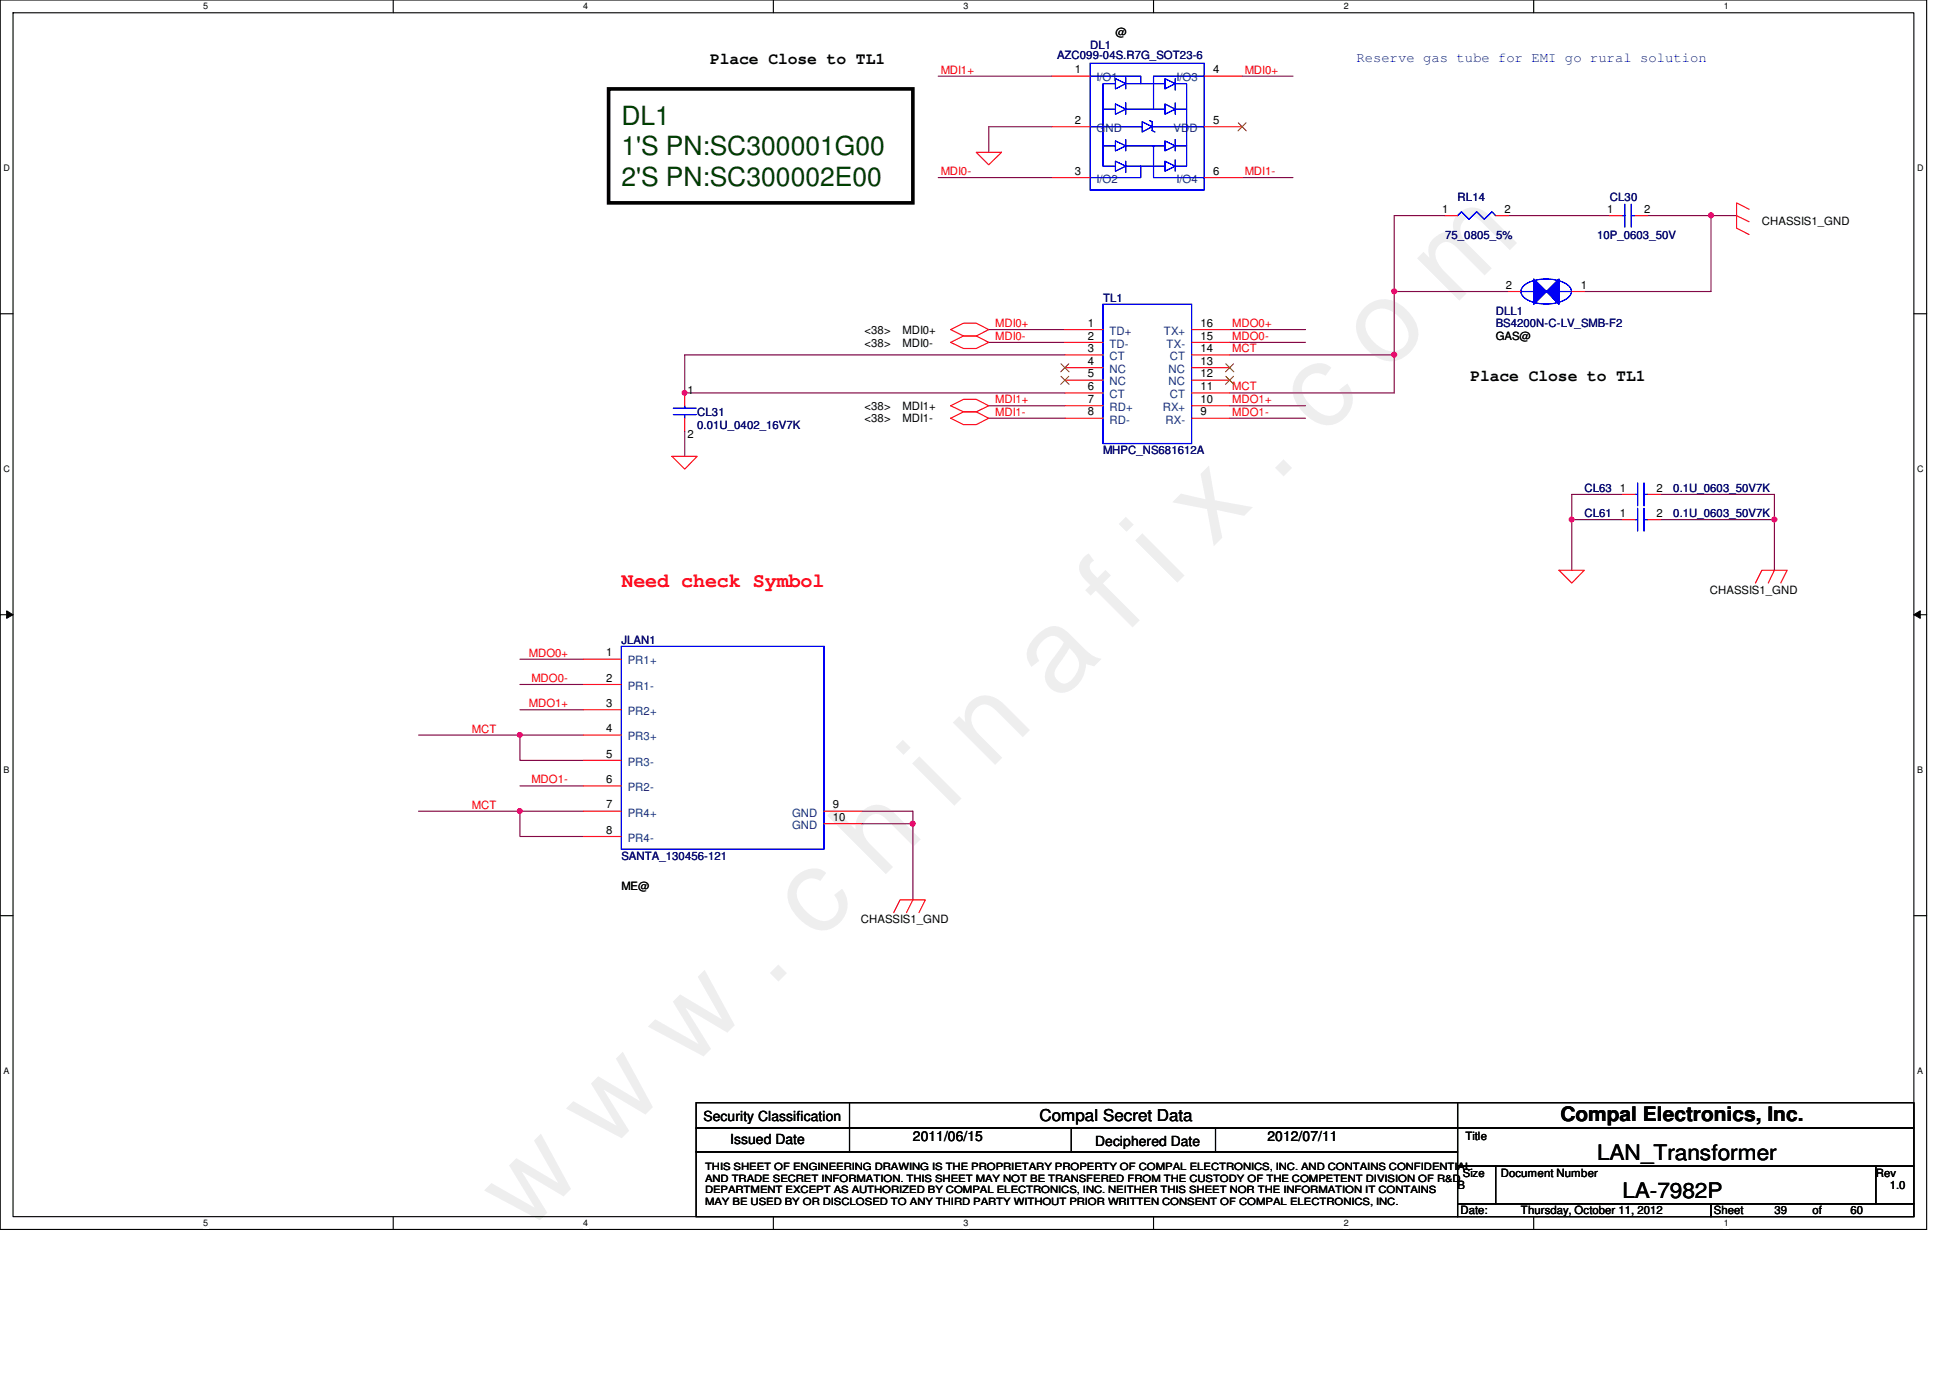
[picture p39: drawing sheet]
<svg xmlns="http://www.w3.org/2000/svg" width="297mm" height="210mm" viewBox="0 0 297 210" stroke-linecap="round" stroke-linejoin="round" font-family="sans-serif">
<defs><g id="words">
<text font-size="17.6" fill="#f0f" x="80.1" y="188" transform="rotate(-45 80.1 188)">w w w . c h i n a f i x . c o m</text>
<g font-size="4" fill="#004000">
<text x="94.7" y="19">DL1</text>
<text x="94.7" y="23.7">1'S PN:SC300001G00</text>
<text x="94.7" y="28.3">2'S PN:SC300002E00</text>
</g>
<g font-size="3.3">
<text x="243.3" y="176.7">LAN_Transformer</text>
<text x="247.1" y="182.5">LA-7982P</text>
</g>
<text font-size="3" fill="#f00" x="94.7" y="89.4">Need check Symbol</text>
<text font-size="3" x="237.7" y="170.8">Compal Electronics, Inc.</text>
<g font-size="2.5">
<text x="108.2" y="9.8">Place Close to TL1</text>
<text x="224" y="58.1">Place Close to TL1</text>
<text x="158.4" y="170.8">Compal Secret Data</text>
</g>
<text font-size="2.1" fill="#00f" x="206.6" y="9.4">Reserve gas tube for EMI go rural solution</text>
<g font-size="2.1">
<text x="107.2" y="170.7">Security Classification</text>
<text x="139.1" y="173.8">2011/06/15</text>
<text x="193.1" y="173.8">2012/07/11</text>
<text x="111.2" y="174.3">Issued Date</text>
<text x="166.8" y="174.5">Deciphered Date</text>
</g>
<g font-size="1.7">
<text x="169.9" y="5.5">@</text>
<text x="163.7" y="11.2">1</text>
<text x="184.8" y="11.2">4</text>
<text x="163.7" y="18.9">2</text>
<text x="184.8" y="18.9">5</text>
<text x="163.7" y="26.6">3</text>
<text x="184.8" y="26.6">6</text>
<text x="219.7" y="32.4">1</text>
<text x="229.2" y="32.4">2</text>
<text x="244.8" y="32.4">1</text>
<text x="250.4" y="32.4">2</text>
<text x="268.4" y="34.2">CHASSIS1_GND</text>
<text x="229.4" y="44">2</text>
<text x="240.8" y="44">1</text>
<text x="131.7" y="50.8">&lt;38&gt;</text>
<text x="131.7" y="52.8">&lt;38&gt;</text>
<text x="137.5" y="50.8">MDI0+</text>
<text x="137.5" y="52.8">MDI0-</text>
<text x="165.7" y="49.8">1</text>
<text x="165.7" y="51.7">2</text>
<text x="165.7" y="53.6">3</text>
<text x="182.9" y="51.7">15</text>
<text x="182.9" y="53.6">14</text>
<text x="182.9" y="49.8">16</text>
<text x="227.8" y="51.8">GAS@</text>
<text x="165.7" y="59.4">6</text>
<text x="165.7" y="55.6">4</text>
<text x="165.7" y="57.5">5</text>
<text x="182.9" y="55.6">13</text>
<text x="182.9" y="57.5">12</text>
<text x="182.9" y="59.4">11</text>
<text x="104.7" y="60.1">1</text>
<text x="131.7" y="62.4">&lt;38&gt;</text>
<text x="131.7" y="64.3">&lt;38&gt;</text>
<text x="137.5" y="62.4">MDI1+</text>
<text x="137.5" y="64.3">MDI1-</text>
<text x="165.7" y="61.4">7</text>
<text x="165.7" y="63.3">8</text>
<text x="182.9" y="61.4">10</text>
<text x="182.9" y="63.3">9</text>
<text x="104.7" y="66.7">2</text>
<text x="246.8" y="74.9">1</text>
<text x="252.3" y="74.9">2</text>
<text x="246.8" y="78.7">1</text>
<text x="252.3" y="78.7">2</text>
<text x="260.5" y="90.4">CHASSIS1_GND</text>
<text x="92.3" y="100">1</text>
<text x="92.3" y="103.8">2</text>
<text x="92.3" y="107.7">3</text>
<text x="92.3" y="111.5">4</text>
<text x="92.3" y="115.4">5</text>
<text x="92.3" y="119.3">6</text>
<text x="92.3" y="123.1">7</text>
<text x="126.9" y="123.1">9</text>
<text x="126.9" y="125.1">10</text>
<text x="92.3" y="127">8</text>
<text x="94.7" y="135.6">ME@</text>
<text x="131.1" y="140.6">CHASSIS1_GND</text>
<text x="223.2" y="173.6">Title</text>
<text x="222.8" y="179.2">Size</text>
<text x="228.6" y="179.2">Document Number</text>
<text x="285.7" y="179.2">Rev</text>
<text x="222" y="181.1">B</text>
<text x="222.5" y="185">Date:</text>
<text x="231.7" y="185">Thursday, October 11, 2012</text>
<text x="261.1" y="185">Sheet</text>
<text x="270.3" y="185">39</text>
<text x="276.1" y="185">of</text>
<text x="281.9" y="185">60</text>
<text x="287.9" y="181.1">1.0</text>
</g>
<g font-size="1.7" fill="#f00">
<text x="143.3" y="11.2">MDI1+</text>
<text x="189.6" y="11.2">MDI0+</text>
<text x="143.3" y="26.7">MDI0-</text>
<text x="189.6" y="26.7">MDI1-</text>
<text x="151.6" y="49.8">MDI0+</text>
<text x="151.6" y="51.8">MDI0-</text>
<text x="187.7" y="49.8">MDO0+</text>
<text x="187.7" y="51.8">MDO0-</text>
<text x="187.7" y="53.7">MCT</text>
<text x="187.7" y="59.5">MCT</text>
<text x="151.6" y="63.3">MDI1-</text>
<text x="151.6" y="61.4">MDI1+</text>
<text x="187.7" y="63.3">MDO1-</text>
<text x="187.7" y="61.4">MDO1+</text>
<text x="80.6" y="100">MDO0+</text>
<text x="80.6" y="107.7">MDO1+</text>
<text x="80.9" y="103.9">MDO0-</text>
<text x="71.9" y="111.6">MCT</text>
<text x="80.9" y="119.3">MDO1-</text>
<text x="71.9" y="123.2">MCT</text>
</g>
<g font-size="1.7" fill="#000080">
<text x="161" y="9">AZC099-04S.R7G_SOT23-6</text>
<text x="166.1" y="7.4">DL1</text>
<text x="222" y="30.6">RL14</text>
<text x="245.2" y="30.6">CL30</text>
<text x="220.1" y="36.4">75_0805_5%</text>
<text x="243.3" y="36.4">10P_0603_50V</text>
<text x="168" y="46">TL1</text>
<text x="227.8" y="48">DLL1</text>
<text x="227.8" y="49.9">BS4200N-C-LV_SMB-F2</text>
<text x="106.2" y="63.4">CL31</text>
<text x="106.2" y="65.3">0.01U_0402_16V7K</text>
<text x="168" y="69.2">MHPC_NS681612A</text>
<text x="241.3" y="75">CL63</text>
<text x="254.9" y="75">0.1U_0603_50V7K</text>
<text x="241.3" y="78.8">CL61</text>
<text x="254.9" y="78.8">0.1U_0603_50V7K</text>
<text x="94.7" y="98.1">JLAN1</text>
<text x="94.7" y="131">SANTA_130456-121</text>
</g>
<g font-size="1.7" fill="#004080">
<text x="167" y="12.4">I/O1</text>
<text x="179.2" y="12.4">I/O3</text>
<text x="167" y="20.1">GND</text>
<text x="178.8" y="20.1">VDD</text>
<text x="167" y="27.9">I/O2</text>
<text x="179.2" y="27.9">I/O4</text>
<text x="169" y="51">TD+</text>
<text x="169" y="53">TD-</text>
<text x="177.3" y="51">TX+</text>
<text x="177.7" y="53">TX-</text>
<text x="169" y="54.9">CT</text>
<text x="169" y="56.8">NC</text>
<text x="169" y="58.7">NC</text>
<text x="178" y="56.8">NC</text>
<text x="178" y="58.7">NC</text>
<text x="178.2" y="54.9">CT</text>
<text x="169" y="60.7">CT</text>
<text x="169" y="62.6">RD+</text>
<text x="169" y="64.5">RD-</text>
<text x="177.1" y="62.6">RX+</text>
<text x="177.5" y="64.5">RX-</text>
<text x="178.2" y="60.7">CT</text>
<text x="95.6" y="101.2">PR1+</text>
<text x="95.6" y="105.1">PR1-</text>
<text x="95.6" y="108.9">PR2+</text>
<text x="95.6" y="112.8">PR3+</text>
<text x="95.6" y="116.6">PR3-</text>
<text x="95.6" y="120.5">PR2-</text>
<text x="95.6" y="124.4">PR4+</text>
<text x="120.6" y="124.4">GND</text>
<text x="95.6" y="128.2">PR4-</text>
<text x="120.6" y="126.3">GND</text>
</g>
<g font-size="1.5">
<text x="107.4" y="178.2">THIS SHEET OF ENGINEERING DRAWING IS THE PROPRIETARY PROPERTY OF COMPAL ELECTRONICS, INC. AND CONTAINS CONFIDENTIAL</text>
<text x="107.4" y="180">AND TRADE SECRET INFORMATION. THIS SHEET MAY NOT BE TRANSFERED FROM THE CUSTODY OF THE COMPETENT DIVISION OF R&amp;D</text>
<text x="107.4" y="181.8">DEPARTMENT EXCEPT AS AUTHORIZED BY COMPAL ELECTRONICS, INC. NEITHER THIS SHEET NOR THE INFORMATION IT CONTAINS</text>
<text x="107.4" y="183.6">MAY BE USED BY OR DISCLOSED TO ANY THIRD PARTY WITHOUT PRIOR WRITTEN CONSENT OF COMPAL ELECTRONICS, INC.</text>
</g>
<g font-size="1.4">
<text x="30.9" y="1.4">5</text>
<text x="88.9" y="1.4">4</text>
<text x="146.8" y="1.4">3</text>
<text x="204.7" y="1.4">2</text>
<text x="262.6" y="1.4">1</text>
<text x=".5" y="26.1">D</text>
<text x="292.1" y="26.1">D</text>
<text x=".5" y="71.9">C</text>
<text x="292.1" y="71.9">C</text>
<text x=".5" y="117.8">B</text>
<text x="292.1" y="117.8">B</text>
<text x=".5" y="163.6">A</text>
<text x="292.1" y="163.6">A</text>
<text x="30.9" y="186.8">5</text>
<text x="88.9" y="186.8">4</text>
<text x="146.8" y="186.8">3</text>
<text x="204.7" y="186.8">2</text>
<text x="262.6" y="186.8">1</text>
</g>
</g></defs>
<path d="M0 0h293.5v187.3h-293.5zM2 1.9h289.5v183.4h-289.5z" fill="none" stroke="#000" stroke-width=".17"/>
<g fill="#fff">
<path d="M30.9 .2h.8v1.5h-.8z"/>
<path d="M30.9 185.5h.8v1.6h-.8z"/>
</g>
<path d="M59.9 0v1.9M59.9 185.3v2" fill="none" stroke="#000" stroke-width=".17"/>
<path d="M88.9 .2h.7v1.5h-.7z" fill="#fff"/>
<path d="M117.8 0v1.9" fill="none" stroke="#000" stroke-width=".17"/>
<path d="M146.8 .2h.7v1.5h-.7z" fill="#fff"/>
<path d="M175.7 0v1.9" fill="none" stroke="#000" stroke-width=".17"/>
<path d="M204.7 .2h.7v1.5h-.7z" fill="#fff"/>
<path d="M233.6 0v1.9" fill="none" stroke="#000" stroke-width=".17"/>
<g fill="#fff">
<path d="M262.6 .2h.7v1.5h-.7z"/>
<path d="M262.6 185.5h.7v1.6h-.7z"/>
<path d="M.5 24.8h1v1.6h-1z"/>
<path d="M292 24.8h1v1.6h-1z"/>
<path d="M.5 70.7h1v1.5h-1z"/>
<path d="M292 70.7h1v1.5h-1z"/>
</g>
<path d="M0 47.8h2M291.5 47.8h2" fill="none" stroke="#000" stroke-width=".17"/>
<g fill="#fff">
<path d="M.5 116.5h.9v1.6h-.9z"/>
<path d="M292 116.5h.9v1.6h-.9z"/>
</g>
<path d="M0 93.6h2M291.5 93.6h2" fill="none" stroke="#000" stroke-width=".17"/>
<path d="M1 93l1 .6-1 .6zM291.5 93.6l1-.6v1.2z" fill="#000"/>
<path d="M1 93l1 .6-1 .6zM291.5 93.6l1-.6v1.2z" fill="none" stroke="#000" stroke-width=".15"/>
<g fill="#fff">
<path d="M.5 162.4h.9v1.5h-.9z"/>
<path d="M292 162.4h.9v1.5h-.9z"/>
</g>
<path d="M9.7 4.8h.1M0 139.5h2M291.5 139.5h2" fill="none" stroke="#000" stroke-width=".17"/>
<path d="M92.7 13.5h46.4v17.4h-46.4z" fill="none" stroke="#000" stroke-width=".55"/>
<path d="M229.8 32.8h15.4M260.6 32.8h3.9M104.3 54.1h57.9M104.3 59.9h57.9M241.3 44.4h19.3" fill="none" stroke="#800040" stroke-width=".17"/>
<circle cx="260.6" cy="32.8" r=".38" fill="#f0f"/>
<circle cx="260.6" cy="32.8" r=".38" fill="none" stroke="#f0f" stroke-width=".17"/>
<path d="M142.9 11.6h17.4M160.3 19.3h-9.7v3.9M189.2 11.6h7.8M251 32.8h9.6v11.6M270.3 79.2v7.7" fill="none" stroke="#800040" stroke-width=".17"/>
<circle cx="270.3" cy="79.1" r=".37" fill="#f0f"/>
<circle cx="270.3" cy="79.1" r=".37" fill="none" stroke="#f0f" stroke-width=".17"/>
<path d="M239.4 79.2v7.7" fill="none" stroke="#800040" stroke-width=".17"/>
<circle cx="239.4" cy="79.1" r=".37" fill="#f0f"/>
<circle cx="239.4" cy="79.1" r=".37" fill="none" stroke="#f0f" stroke-width=".17"/>
<path d="M247.1 75.3h-7.7v3.9h7.7M252.9 75.3h17.4v3.9h-17.4M63.7 112h15.5M63.7 123.6h15.5" fill="none" stroke="#800040" stroke-width=".17"/>
<path d="M160.3 19.3h5.8M160.3 11.6h5.8M183.4 19.3h5.8M183.4 11.6h5.8M148.7 23.2h3.9l-2 1.9zM264.5 32.8l1.9 1M266.4 31.9l-1.9-1v3.9l1.9 .9M237.5 86.9h3.8l-1.9 1.9zM267.4 88.8l1-1.9h3.8l-.9 1.9M270.3 86.9l-.9 1.9" fill="none" stroke="#f00" stroke-width=".17"/>
<path d="M106 168h116v3.8h-116zM106 171.8h116v3.7h-116zM106 175.5h116v9.8h-116zM222 168h69.5v3.8h-69.5zM222 171.8h69.5v5.8h-69.5zM227.8 177.6h57.9v5.8h-57.9zM285.7 177.6h5.8v5.8h-5.8zM222 183.4h38.6v1.9h-38.6zM260.6 183.4h30.9v1.9h-30.9z" fill="none" stroke="#000" stroke-width=".17"/>
<g fill="none" stroke="#00f" stroke-width=".17">
<path d="M166.1 11.6h7.7v1.1M166.1 19.3h7.9M166.1 9.7h17.3v19.3h-17.3zM168 16.6h1.9M169.9 12.7h-1.9v12.6h1.9M169.9 12l1.6 .7-1.6 .8zM169.9 15.8l1.6 .8-1.6 .8zM171.5 11.8v1.7M171.5 15.7v1.7M171.5 12.7h6M171.5 16.6h6M174 18.5l1.5 .8-1.5 .8z"/>
<path d="M175.1 18.4l.4 .1v1.4l.4 .2M175.5 19.3h7.9M177.5 15.8l1.5 .8-1.5 .8zM177.5 12l1.5 .7-1.5 .8zM179 15.7v1.7M179 12v1.7M179 12.7h1.8v12.6h-1.8M179 16.6h1.8M183.4 11.6h-7.7v5M168 22.2h1.9M169.9 21.5l1.6 .7-1.6 .8zM171.5 21.3v1.7"/>
<path d="M171.5 22.2h6M175.7 22.2v4.8M177.5 21.5l1.5 .7-1.5 .8zM179 21.3v1.7M179 22.2h1.8M232.1 43.6a6.2 6.2 0 0 1 6.9 0 1.18 1.18 0 0 1-.5 2 6.3 6.3 0 0 1-6.4-.4 1.09 1.09 0 0 1 0-1.6zM94.7 98.5h30.8v30.9h-30.8z"/>
</g>
<path d="M188.6 18.7l1.3 1.2M189.8 18.7l-1.2 1.2" fill="none" stroke="#804000" stroke-width=".15"/>
<path d="M235.6 44.4l1.9-1.9v3.9z" fill="#00f"/>
<path d="M232.1 43.6a6.2 6.2 0 0 1 6.9 0 1.18 1.18 0 0 1-.5 2 6.3 6.3 0 0 1-6.4-.4 1.09 1.09 0 0 1 0-1.6zM235.6 44.4l1.9-1.9v3.9zM237.5 44.4h1.9" fill="none" stroke="#00f" stroke-width=".17"/>
<path d="M235.6 44.4l1.9-1.9v3.9z" fill="#00f"/>
<g fill="none" stroke="#00f" stroke-width=".17">
<path d="M247.1 32.8h.4M247.5 31.1v3.5M248.5 31.1v3.5M248.5 32.8h.6M235.6 44.4l1.9-1.9v3.9zM237.5 44.4h1.9M249.1 79.2h.4M249.1 75.3h.4M249.5 77.4v3.5M249.5 73.6v3.4M250.4 77.4v3.5M250.4 73.6v3.4"/>
<path d="M250.4 79.2h.6M250.4 75.3h.6"/>
</g>
<path d="M245.2 32.8h1.9M249.1 32.8h1.9M239.4 44.4h1.9M247.1 79.2h2M247.1 75.3h2M251 79.2h1.9M251 75.3h1.9" fill="none" stroke="#f00" stroke-width=".17"/>
<circle cx="260.6" cy="32.8" r=".38" fill="#f0f"/>
<circle cx="260.6" cy="32.8" r=".38" fill="none" stroke="#f0f" stroke-width=".17"/>
<circle cx="270.3" cy="79.1" r=".37" fill="#f0f"/>
<circle cx="270.3" cy="79.1" r=".37" fill="none" stroke="#f0f" stroke-width=".17"/>
<circle cx="239.4" cy="79.1" r=".37" fill="#f0f"/>
<circle cx="239.4" cy="79.1" r=".37" fill="none" stroke="#f0f" stroke-width=".17"/>
<use href="#words"/>
</svg>
